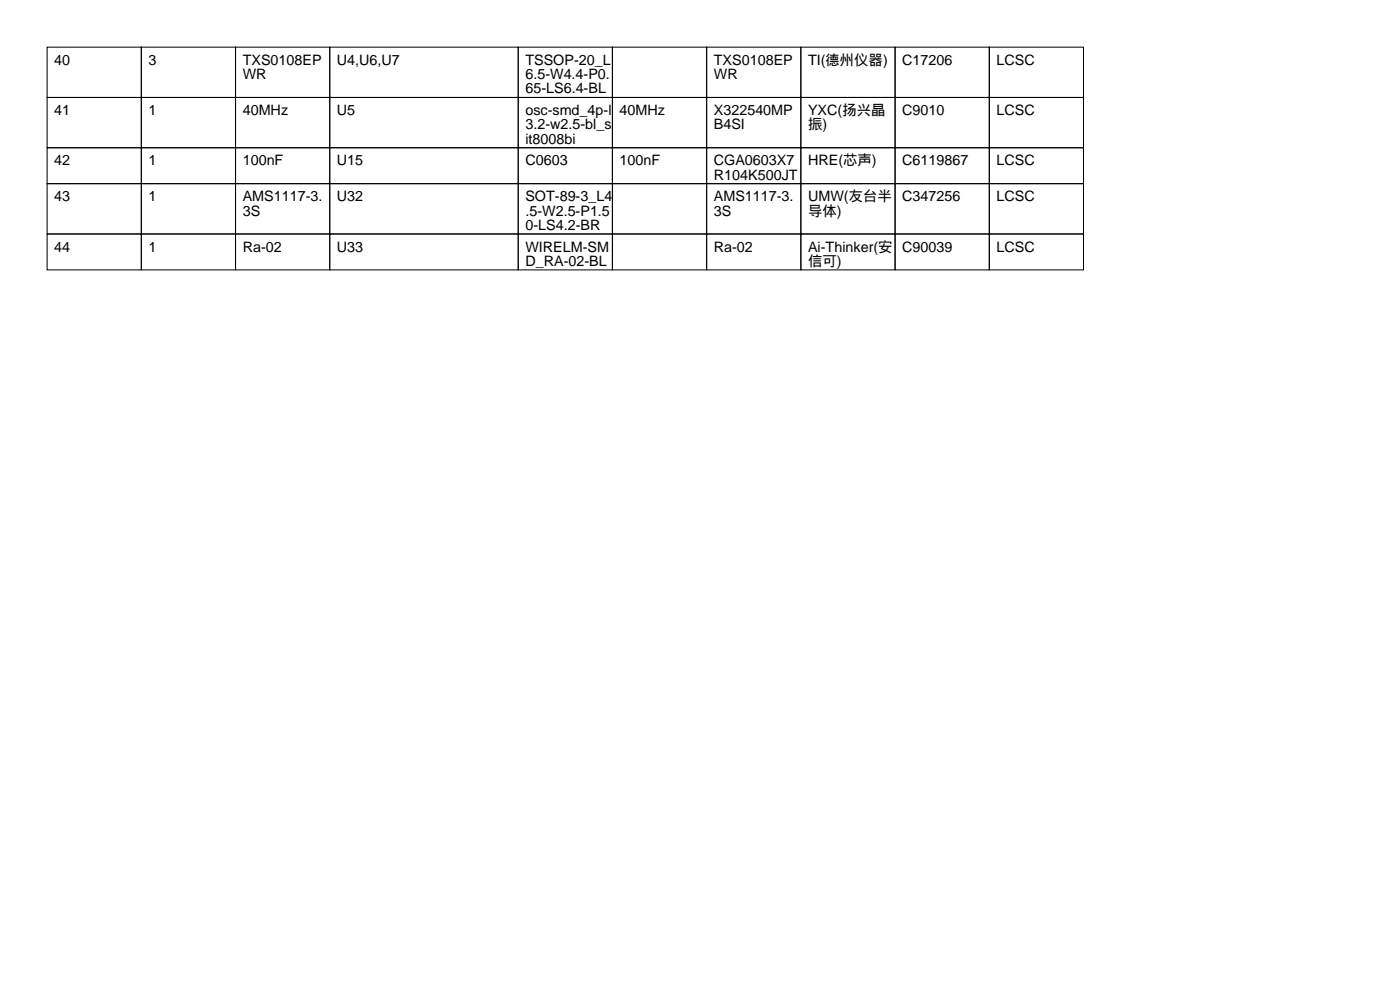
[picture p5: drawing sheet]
<svg xmlns="http://www.w3.org/2000/svg" width="297mm" height="210mm" viewBox="0 0 297 210" stroke-linecap="round" stroke-linejoin="round" font-family="sans-serif">
<defs><g id="words">
<g font-size="3">
<text x="11.5" y="13.7">40</text>
<text x="31.5" y="13.7">3</text>
<text x="51.5" y="13.7">TXS0108EP</text>
<text x="51.5" y="16.8">WR</text>
<text x="71.5" y="13.7">U4,U6,U7</text>
<text x="111.5" y="13.7">TSSOP-20_L</text>
<text x="111.5" y="16.8">6.5-W4.4-P0.</text>
<text x="151.5" y="13.7">TXS0108EP</text>
<text x="151.5" y="16.8">WR</text>
<text x="171.5" y="13.7">TI(德州仪器)</text>
<text x="191.5" y="13.7">C17206</text>
<text x="211.5" y="13.7">LCSC</text>
<text x="111.5" y="19.8">65-LS6.4-BL</text>
<text x="11.5" y="24.4">41</text>
<text x="31.5" y="24.4">1</text>
<text x="51.5" y="24.4">40MHz</text>
<text x="71.5" y="24.4">U5</text>
<text x="111.5" y="24.4">osc-smd_4p-l</text>
<text x="111.5" y="27.4">3.2-w2.5-bl_s</text>
<text x="131.5" y="24.4">40MHz</text>
<text x="151.5" y="24.4">X322540MP</text>
<text x="151.5" y="27.4">B4SI</text>
<text x="171.5" y="24.4">YXC(扬兴晶</text>
<text x="171.5" y="27.4">振)</text>
<text x="191.5" y="24.4">C9010</text>
<text x="211.5" y="24.4">LCSC</text>
<text x="11.5" y="35.1">42</text>
<text x="31.5" y="35.1">1</text>
<text x="51.5" y="35.1">100nF</text>
<text x="71.5" y="35.1">U15</text>
<text x="111.5" y="30.5">it8008bi</text>
<text x="111.5" y="35.1">C0603</text>
<text x="131.5" y="35.1">100nF</text>
<text x="151.5" y="35.1">CGA0603X7</text>
<text x="171.5" y="35.1">HRE(芯声)</text>
<text x="191.5" y="35.1">C6119867</text>
<text x="211.5" y="35.1">LCSC</text>
<text x="151.5" y="38.1">R104K500JT</text>
<text x="11.5" y="42.7">43</text>
<text x="31.5" y="42.7">1</text>
<text x="51.5" y="42.7">AMS1117-3.</text>
<text x="51.5" y="45.7">3S</text>
<text x="71.5" y="42.7">U32</text>
<text x="111.5" y="42.7">SOT-89-3_L4</text>
<text x="111.5" y="45.7">.5-W2.5-P1.5</text>
<text x="151.5" y="42.7">AMS1117-3.</text>
<text x="151.5" y="45.7">3S</text>
<text x="171.5" y="42.7">UMW(友台半</text>
<text x="171.5" y="45.7">导体)</text>
<text x="191.5" y="42.7">C347256</text>
<text x="211.5" y="42.7">LCSC</text>
<text x="11.5" y="53.3">44</text>
<text x="31.5" y="53.3">1</text>
<text x="51.5" y="53.3">Ra-02</text>
<text x="71.5" y="53.3">U33</text>
<text x="111.5" y="48.8">0-LS4.2-BR</text>
<text x="111.5" y="53.3">WIRELM-SM</text>
<text x="151.5" y="53.3">Ra-02</text>
<text x="171.5" y="53.3">Ai-Thinker(安</text>
<text x="191.5" y="53.3">C90039</text>
<text x="211.5" y="53.3">LCSC</text>
<text x="111.5" y="56.4">D_RA-02-BL</text>
<text x="171.5" y="56.4">信可)</text>
</g>
</g></defs>
<g fill="none" stroke="#000" stroke-width=".21">
<path d="M10 10h20v10.7h-20zM30 10h20v10.7h-20zM50 10h20v10.7h-20zM70 10h40v10.7h-40zM110 10h20v10.7h-20zM130 10h20v10.7h-20zM150 10h20v10.7h-20zM170 10h20v10.7h-20zM190 10h20v10.7h-20zM210 10h20v10.7h-20zM10 20.7h20v10.6h-20zM10 31.3h20v7.7h-20z"/>
<path d="M10 39h20v10.6h-20zM30 20.7h20v10.6h-20zM30 31.3h20v7.7h-20zM30 39h20v10.6h-20zM50 20.7h20v10.6h-20zM50 31.3h20v7.7h-20zM50 39h20v10.6h-20zM70 20.7h40v10.6h-40zM70 31.3h40v7.7h-40zM70 39h40v10.6h-40zM110 20.7h20v10.6h-20zM110 31.3h20v7.7h-20z"/>
<path d="M110 39h20v10.6h-20zM130 20.7h20v10.6h-20zM130 31.3h20v7.7h-20zM130 39h20v10.6h-20zM150 20.7h20v10.6h-20zM150 31.3h20v7.7h-20zM150 39h20v10.6h-20zM170 20.7h20v10.6h-20zM170 31.3h20v7.7h-20zM170 39h20v10.6h-20zM190 20.7h20v10.6h-20zM190 31.3h20v7.7h-20z"/>
<path d="M190 39h20v10.6h-20zM210 20.7h20v10.6h-20zM210 31.3h20v7.7h-20zM210 39h20v10.6h-20zM10 49.6h20v7.6h-20zM30 49.6h20v7.6h-20zM50 49.6h20v7.6h-20zM70 49.6h40v7.6h-40zM110 49.6h20v7.6h-20zM130 49.6h20v7.6h-20zM150 49.6h20v7.6h-20zM170 49.6h20v7.6h-20z"/>
<path d="M190 49.6h20v7.6h-20zM210 49.6h20v7.6h-20z"/>
</g>
<use href="#words"/>
</svg>
